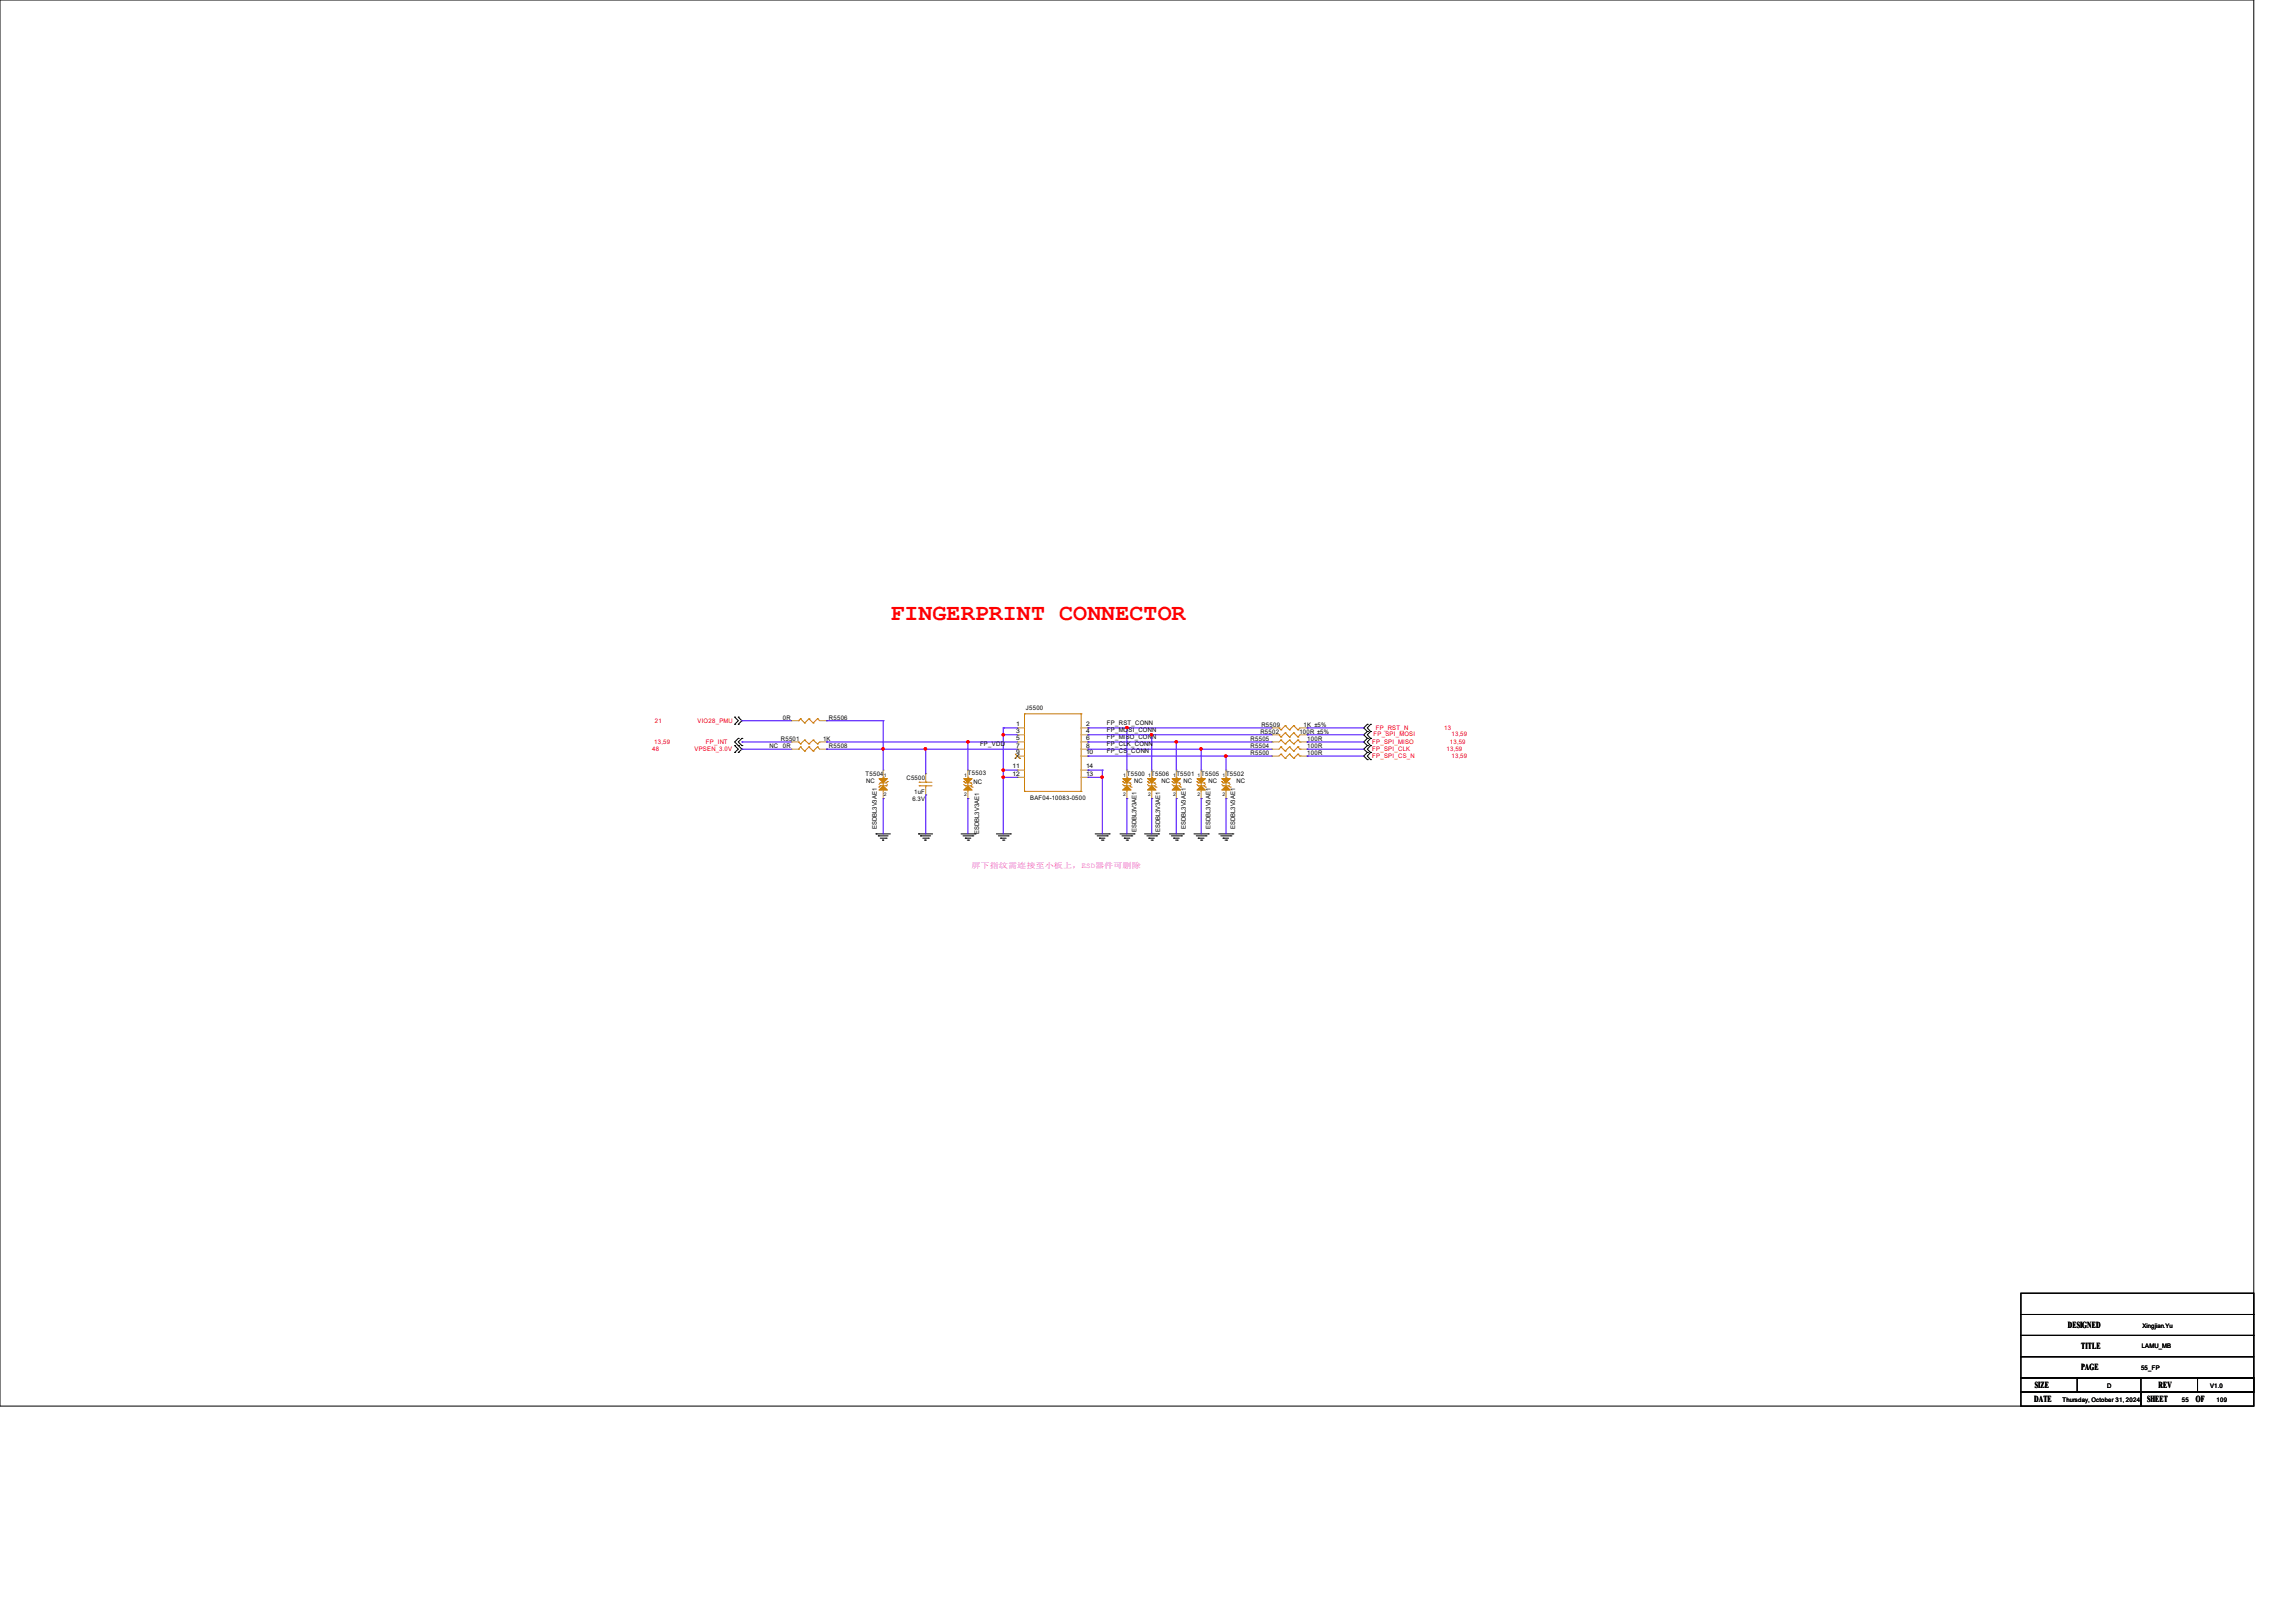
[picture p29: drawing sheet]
<svg xmlns="http://www.w3.org/2000/svg" width="297mm" height="210mm" viewBox="0 0 297 210" stroke-linecap="round" stroke-linejoin="round" font-family="sans-serif">
<defs><g id="words">
<text font-size="3" fill="#f00" x="115.2" y="80.2">FINGERPRINT CONNECTOR</text>
<g font-size="1.2">
<text x="267.6" y="171.8">DESIGNED</text>
<text x="263.3" y="179.6">SIZE</text>
<text x="269.4" y="174.6">TITLE</text>
<text x="269.4" y="177.3">PAGE</text>
<text x="279.3" y="179.6">REV</text>
<text x="263.3" y="181.4">DATE</text>
<text x="277.9" y="181.4">SHEET</text>
<text x="284.2" y="181.4">OF</text>
</g>
<text font-size="1" fill="#f0f" x="125.7" y="112.4">屏下指纹需连接至小板上，ESD器件可删除</text>
<g font-size=".8" fill="#f00">
<text x="84.8" y="93.6">21</text>
<text x="90.3" y="93.6">VIO28_PMU</text>
<text x="177.8" y="95.3">FP_SPI_MOSI</text>
<text x="178.1" y="94.4">FP_RST_N</text>
<text x="186.9" y="94.4">13</text>
<text x="187.8" y="95.3">13,59</text>
<text x="84.4" y="97.2">48</text>
<text x="84.7" y="96.3">13,59</text>
<text x="89.9" y="97.2">VPSEN_3.0V</text>
<text x="91.4" y="96.3">FP_INT</text>
<text x="177.6" y="96.3">FP_SPI_MISO</text>
<text x="177.6" y="97.2">FP_SPI_CLK</text>
<text x="177.6" y="98.1">FP_SPI_CS_N</text>
<text x="187.2" y="97.2">13,59</text>
<text x="187.6" y="96.3">13,59</text>
<text x="187.8" y="98.1">13,59</text>
</g>
<g font-size=".8">
<text x="101.1" y="95.8">R5501</text>
<text x="101.3" y="93.1">0R</text>
<text x="106.5" y="95.8">1K</text>
<text x="107.3" y="93.1">R5506</text>
<text x="131.5" y="94">1</text>
<text x="131.5" y="94.9">3</text>
<text x="131.5" y="95.8">5</text>
<text x="132.8" y="91.8">J5500</text>
<text x="140.6" y="94">2</text>
<text x="140.6" y="94.9">4</text>
<text x="140.6" y="95.8">6</text>
<text x="143.3" y="93.8">FP_RST_CONN</text>
<text x="143.3" y="95.6">FP_MISO_CONN</text>
<text x="143.3" y="94.7">FP_MOSI_CONN</text>
<text x="161.8" y="95.8">R5505</text>
<text x="163.1" y="95">R5502</text>
<text x="163.2" y="94">R5509</text>
<text x="168.2" y="95">100R ±5%</text>
<text x="168.7" y="94">1K ±5%</text>
<text x="169.2" y="95.8">100R</text>
<text x="99.6" y="96.8">NC</text>
<text x="101.3" y="96.8">0R</text>
<text x="107.3" y="96.8">R5508</text>
<text x="112" y="100.4">T5504</text>
<text x="112.1" y="101.3">NC</text>
<text x="117.3" y="100.9">C5500</text>
<text x="125.3" y="100.3">T5503</text>
<text x="126" y="101.5">NC</text>
<text x="126.8" y="96.6">FP_VDD</text>
<text x="131" y="99.4">11</text>
<text x="131" y="100.4">12</text>
<text x="131.5" y="96.7">7</text>
<text x="131.5" y="97.6">9</text>
<text x="140.6" y="96.7">8</text>
<text x="140.6" y="97.6">10</text>
<text x="140.6" y="100.4">13</text>
<text x="140.6" y="99.4">14</text>
<text x="143.3" y="96.6">FP_CLK_CONN</text>
<text x="143.3" y="97.4">FP_CS_CONN</text>
<text x="145.8" y="100.4">T5500</text>
<text x="146.8" y="101.3">NC</text>
<text x="149" y="100.4">T5506</text>
<text x="150.3" y="101.3">NC</text>
<text x="152.2" y="100.4">T5501</text>
<text x="153.2" y="101.3">NC</text>
<text x="155.5" y="100.4">T5505</text>
<text x="156.4" y="101.3">NC</text>
<text x="158.7" y="100.4">T5502</text>
<text x="160" y="101.3">NC</text>
<text x="161.8" y="96.8">R5504</text>
<text x="161.8" y="97.7">R5500</text>
<text x="169.2" y="96.8">100R</text>
<text x="169.2" y="97.7">100R</text>
<text x="113.5" y="107.3" transform="rotate(-90 113.5 107.3)">ESDBL3V3AE1</text>
<text x="118.1" y="103.6">6.3V</text>
<text x="118.3" y="102.7">1uF</text>
<text x="126.7" y="107.9" transform="rotate(-90 126.7 107.9)">ESDBL3V3AE1</text>
<text x="133.3" y="103.5">BAF04-10083-0500</text>
<text x="147.1" y="107.7" transform="rotate(-90 147.1 107.7)">ESDBL3V3AE1</text>
<text x="150.2" y="107.7" transform="rotate(-90 150.2 107.7)">ESDBL3V3AE1</text>
<text x="153.5" y="107.3" transform="rotate(-90 153.5 107.3)">ESDBL3V3AE1</text>
<text x="156.7" y="107.3" transform="rotate(-90 156.7 107.3)">ESDBL3V3AE1</text>
<text x="159.8" y="107.3" transform="rotate(-90 159.8 107.3)">ESDBL3V3AE1</text>
<text x="277.3" y="171.8">Xingjian.Yu</text>
<text x="272.7" y="179.6">D</text>
<text x="277.1" y="177.2">55_FP</text>
<text x="277.2" y="174.5">LAMU_MB</text>
<text x="286" y="179.6">V1.0</text>
<text x="266.9" y="181.4">Thursday, October 31, 2024</text>
<text x="282.4" y="181.4">55</text>
<text x="286.9" y="181.4">109</text>
</g>
<g font-size=".6">
<text x="114.4" y="100.5">1</text>
<text x="124.8" y="100.5">1</text>
<text x="145.4" y="100.5">1</text>
<text x="148.6" y="100.5">1</text>
<text x="151.8" y="100.5">1</text>
<text x="155" y="100.5">1</text>
<text x="158.2" y="100.5">1</text>
<text x="114.4" y="103">2</text>
<text x="124.8" y="103">2</text>
<text x="145.4" y="103">2</text>
<text x="148.6" y="103">2</text>
<text x="151.8" y="103">2</text>
<text x="155" y="103">2</text>
<text x="158.2" y="103">2</text>
</g>
</g></defs>
<g fill="none" stroke="#000" stroke-width=".13">
<path d="M0 0h291.7v181.9h-291.7zM95.1 93.7h.1M95.1 92.8h.1M95.1 97.4h.1M95.1 96.5h.1M95.1 92.8l.4 .5-.4 .4M95.1 96.5l.4 .4-.4 .5M95.5 92.8h.1M95.5 93.7h.1M95.5 96.5h.1M95.5 95.5h.1M95.5 97.4h.1"/>
<path d="M95.5 92.8l.5 .5-.5 .4M95.5 95.5l-.4 .5 .9 .9-.5 .5M96 96.5h.1M96 95.5h.1M96 95.5l-.5 .5 .5 .5M177 94.7h.1M177 93.7h.1M177 95.5h.1M177 96.5h.1M177 97.4h.1M177 98.3h.1M177 93.7l-.5 .5 .5 .5"/>
<path d="M177 94.7l-.5 .4 .5 .4M177 95.5l-.5 .5 .5 .5M177 96.5l-.5 .4 .5 .5M177 97.4l-.5 .4 .5 .5M177.4 93.7h.1M177.4 94.7h.1M177.4 95.5h.1M177.4 96.5h.1M177.4 97.4h.1M177.4 98.3h.1M177.4 93.7l-.4 .5 .4 .5M177.4 94.7l-.4 .4 .4 .4"/>
<path d="M177.4 95.5l-.4 .5 .4 .5M177.4 96.5l-.4 .4 .4 .5M177.4 97.4l-.4 .4 .4 .5M113.4 107.9h.1M113.4 107.9h1.8M113.7 108.2h.1M113.7 108.2h1.2M113.9 108.5h.8M114.2 108.7h.1M114.2 108.7h.2M114.7 108.5h.1M118.9 107.9h.1"/>
<path d="M118.9 107.9h1.8M119.1 108.2h.1M119.1 108.2h1.3M119.4 108.5h.7M119.7 108.7h.1M119.7 108.7h.2M120.1 108.5h.1M124.4 107.9h1.8M124.6 108.2h1.3M124.9 108.5h.1M124.9 108.5h.7M125.2 108.7h.1"/>
<path d="M125.3 108.7h.1M125.9 108.2h.1M126.2 107.9h.1M128.9 107.9h1.9M129.2 108.2h1.3M129.5 108.5h.1M129.5 108.5h.7M129.8 108.7h.1M129.9 108.7h.1M130.5 108.2h.1M130.8 107.9h.1M141.7 107.9h1.9"/>
<path d="M142 108.2h1.3M142.3 108.5h.1M142.3 108.5h.7M142.5 108.7h.2M142.7 108.7h.1M143.3 108.2h.1M143.6 107.9h.1M144.9 107.9h1.9M145.2 108.2h1.3M145.5 108.5h.1M145.5 108.5h.7M145.8 108.7h.1"/>
<path d="M145.9 108.7h.1M146.5 108.2h.1M146.8 107.9h.1M148.1 107.9h1.8M148.4 108.2h1.3M148.7 108.5h.1M148.7 108.5h.7M149 108.7h.1M149.1 108.7h.1M149.7 108.2h.1M149.9 107.9h.1M151.3 107.9h1.9"/>
<path d="M151.6 108.2h1.3M151.9 108.5h.1M151.9 108.5h.7M152.1 108.7h.3M152.4 108.7h.1M152.9 108.2h.1M153.2 107.9h.1M154.5 107.9h1.9M154.8 108.2h1.3M155.1 108.5h.1M155.1 108.5h.7M155.4 108.7h.1"/>
<path d="M155.5 108.7h.1M156.1 108.2h.1M156.4 107.9h.1M157.7 107.9h1.9M158 108.2h1.3M158.3 108.5h.1M158.3 108.5h.7M158.5 108.7h.2M158.7 108.7h.1M159.3 108.2h.1M159.6 107.9h.1M261.5 175.6h30.2v2.7h-30.2z"/>
<path d="M261.5 178.3h30.2v1.8h-30.2zM261.5 170.1h30.2v2.7h-30.2zM261.5 167.3h30.2v2.8h-30.2zM261.5 172.8h30.2v2.8h-30.2zM268.8 178.3h8.3v1.8h-8.3zM284.4 178.3h7.3v1.8h-7.3zM261.5 180.1h15.6v1.8h-15.6zM277.1 180.1h14.6v1.8h-14.6z"/>
</g>
<g fill="none" stroke="#cc8006" stroke-width=".13">
<path d="M103.3 96.9h.1M103.3 96h.1M103.3 93.3h.1M103.3 96l.3 .3M103.6 96.6h.1M103.6 96.3h.1M103.6 93h.1M103.6 96.6l.5 .6M103.6 96.6l-.3 .3M103.6 93l.5 .6M103.6 93l-.3 .3M104.1 97.2h.1"/>
<path d="M104.1 95.8h.1M104.1 93.6h.1M104.1 95.8l.6 .5M104.1 95.8l-.5 .5M104.7 96.6h.1M104.7 96.3h.1M104.7 93h.1M104.7 96.6l.5 .6M104.7 96.6l-.6 .6M104.7 93l.5 .6M104.7 93l-.6 .6M105.2 97.2h.1"/>
<path d="M105.2 95.8h.1M105.2 93.6h.1M105.2 95.8l.6 .5M105.2 95.8l-.5 .5M105.8 96.6h.1M105.8 96.3h.1M105.8 93h.1M105.8 96.6l.3 .3M105.8 96.6l-.6 .6M105.8 93l.3 .3M105.8 93l-.6 .6M106.1 96l-.3 .3"/>
<path d="M132.6 92.4h.1M132.6 92.4v10M132.6 92.4h7.3M139.9 92.4h.1M139.9 92.4v10M165.5 94.2h.1M165.5 95.1h.1M165.5 94.2l.3 .2M165.5 95.1l.3 .3M165.8 96.6h.1M165.8 95.8h.1M165.8 97.6h.1"/>
<path d="M165.8 94.4h.1M165.8 95.4h.1M165.8 96.6l-.3 .3M165.8 96.6l.5 .6M165.8 95.8l-.3 .2M165.8 95.8l.5 .5M165.8 97.6l-.3 .2M165.8 97.6l.5 .5M166.3 97.2h.1M166.3 96.3h.1M166.3 98.1h.1M166.3 93.9h.1"/>
<path d="M166.3 94.8h.1M166.3 93.9l.6 .5M166.3 93.9l-.5 .5M166.3 94.8l.6 .6M166.3 94.8l-.5 .6M166.9 96.6h.1M166.9 95.8h.1M166.9 97.6h.1M166.9 94.4h.1M166.9 95.4h.1M166.9 96.6l-.6 .6M166.9 96.6l.5 .6"/>
<path d="M166.9 95.8l-.6 .5M166.9 95.8l.5 .5M166.9 97.6l-.6 .5M166.9 97.6l.5 .5M167.4 97.2h.1M167.4 96.3h.1M167.4 98.1h.1M167.4 93.9h.1M167.4 94.8h.1M167.4 93.9l.6 .5M167.4 93.9l-.5 .5M167.4 94.8l.6 .6"/>
<path d="M167.4 94.8l-.5 .6M168 96.6h.1M168 95.8h.1M168 97.6h.1M168 94.4h.1M168 95.4h.1M168 96.6l-.6 .6M168 96.6l.2 .3M168 95.8l-.6 .5M168 95.8l.2 .2M168 97.6l-.6 .5M168 97.6l.2 .2"/>
<path d="M168.2 96.9h.1M168.2 96h.1M168.2 97.8h.1M168.2 94.2l-.2 .2M168.2 95.1l-.2 .3M113.7 101.9h.1M113.9 101.7h.1M113.9 101.3h.1M113.9 101.7h.8M113.9 101.3h.8M113.9 101.7l-.2 .2M113.9 101.3l-.2 .2"/>
<path d="M114.3 100.6h.1M114.3 100.6v1.8M114.7 101.7h.1M114.7 101.3h.1M114.9 101.1h.1M114.9 101.5l-.2 .2M114.9 101.1l-.2 .2M119 101.7h.1M119 101.2h.1M119 101.7h1.6M119 101.2h1.6M119.8 101.2h.1"/>
<path d="M119.8 101.7h.1M119.8 101v.2M119.8 101.7v.2M124.7 101.1h.1M124.7 101.5l.2 .2M124.7 101.1l.2 .2M124.9 101.7h.1M124.9 101.3h.1M124.9 101.7h.7M124.9 101.3h.7M125.3 100.6h.1M125.3 100.6v1.8"/>
<path d="M125.6 101.7h.1M125.6 101.3h.1M125.6 101.7l.2 .2M125.6 101.3l.2 .2M125.8 101.9h.1M132.6 102.4h.1M132.6 102.4h7.3M139.9 102.4h.1M145.3 101.1h.1M145.3 101.5l.2 .2M145.3 101.1l.2 .2M145.5 101.7h.1"/>
<path d="M145.5 101.3h.1M145.5 101.7h.7M145.5 101.3h.7M145.8 100.6h.1M145.8 100.6v1.8M146.2 101.7h.1M146.2 101.3h.1M146.2 101.7l.2 .2M146.2 101.3l.2 .2M146.4 101.9h.1M148.5 101.1h.1M148.5 101.5l.2 .2"/>
<path d="M148.5 101.1l.2 .2M148.7 101.7h.1M148.7 101.3h.1M148.7 101.7h.7M148.7 101.3h.7M149.1 100.6h.1M149.1 100.6v1.8M149.4 101.7h.1M149.4 101.3h.1M149.4 101.7l.2 .2M149.4 101.3l.2 .2M149.6 101.9h.1"/>
<path d="M151.7 101.1h.1M151.7 101.5l.2 .2M151.7 101.1l.2 .2M151.9 101.7h.1M151.9 101.3h.1M151.9 101.7h.7M151.9 101.3h.7M152.2 100.6h.1M152.2 100.6v1.8M152.6 101.7h.1M152.6 101.3h.1M152.6 101.7l.2 .2"/>
<path d="M152.6 101.3l.2 .2M152.8 101.9h.1M154.9 101.1h.1M154.9 101.5l.2 .2M154.9 101.1l.2 .2M155.1 101.7h.1M155.1 101.3h.1M155.1 101.7h.7M155.1 101.3h.7M155.4 100.6h.1M155.4 100.6v1.8M155.8 101.7h.1"/>
<path d="M155.8 101.3h.1M155.8 101.7l.2 .2M155.8 101.3l.2 .2M156 101.9h.1M158.1 101.1h.1M158.1 101.5l.2 .2M158.1 101.1l.2 .2M158.3 101.7h.1M158.3 101.3h.1M158.3 101.7h.7M158.3 101.3h.7M158.7 100.6h.1"/>
<path d="M158.7 100.6v1.8M159 101.7h.1M159 101.3h.1M159 101.7l.2 .2M159 101.3l.2 .2M159.2 101.9h.1"/>
</g>
<g fill="#cc8006" stroke="#cc8006" stroke-width=".13">
<path d="M124.7 102.2l.6-.5 .5 .5z" fill-rule="evenodd"/>
<path d="M124.7 100.8h1.1l-.5 .5z" fill-rule="evenodd"/>
<path d="M145.3 102.2l.5-.5 .6 .5z" fill-rule="evenodd"/>
<path d="M145.3 100.8h1.1l-.6 .5z" fill-rule="evenodd"/>
<path d="M154.9 102.2l.5-.5 .6 .5z" fill-rule="evenodd"/>
<path d="M154.9 100.8h1.1l-.6 .5z" fill-rule="evenodd"/>
<path d="M152.2 101.7l.6 .5h-1.1z" fill-rule="evenodd"/>
<path d="M151.7 100.8h1.1l-.6 .5z" fill-rule="evenodd"/>
<path d="M158.1 102.2l.6-.5 .5 .5z" fill-rule="evenodd"/>
<path d="M158.1 100.8h1.1l-.5 .5z" fill-rule="evenodd"/>
<path d="M114.3 101.7l.6 .5h-1.2z" fill-rule="evenodd"/>
<path d="M113.7 100.8h1.2l-.6 .5z" fill-rule="evenodd"/>
<path d="M149.1 101.7l.5 .5h-1.1z" fill-rule="evenodd"/>
<path d="M148.5 100.8h1.1l-.5 .5z" fill-rule="evenodd"/>
</g>
<g fill="none" stroke="#a84" stroke-width=".13">
<path d="M102.4 96.9h.1M102.4 96h.1M102.4 93.3h.1M102.4 96.9h.9M102.4 96h.9M102.4 93.3h.9M106.1 96.9h.9M106.1 96h.9M106.1 93.3h.9M107 96.9h.1M107 96h.1M107 93.3h.1"/>
<path d="M114.3 99.7h.1M114.3 99.7v.9M125.3 99.7h.1M125.3 99.7v.9M131.7 94.2h.1M131.7 95.1h.1M131.7 96h.1M131.7 96.9h.1M131.7 97.8h.1M131.7 99.7h.1M131.7 96.9h.9M131.7 96h.9"/>
<path d="M131.7 97.8h.9M131.7 94.2h.9M131.7 95.1h.9M131.7 99.7h.9M139.9 96.9h.9M139.9 96h.9M139.9 97.8h.9M139.9 94.2h.9M139.9 95.1h.9M139.9 99.7h.9M140.8 94.2h.1M140.8 95.1h.1"/>
<path d="M140.8 96h.1M140.8 96.9h.1M140.8 97.8h.1M140.8 99.7h.1M145.8 99.7h.1M145.8 99.7v.9M149.1 99.7h.1M149.1 99.7v.9M152.2 99.7h.1M152.2 99.7v.9M155.4 99.7h.1M155.4 99.7v.9"/>
<path d="M158.7 99.7h.1M158.7 99.7v.9M164.6 96.9h.1M164.6 96h.1M164.6 97.8h.1M164.6 94.2h.1M164.6 95.1h.1M164.6 96.9h.9M164.6 96h.9M164.6 97.8h.9M164.6 94.2h.9M164.6 95.1h.9"/>
<path d="M168.2 96.9h1M168.2 96h1M168.2 97.8h1M168.2 94.2h1M168.2 95.1h1M169.2 96.9h.1M169.2 96h.1M169.2 97.8h.1M169.2 94.2h.1M169.2 95.1h.1M114.3 103.3h.1M114.3 102.4v.9"/>
<path d="M119.8 102.9h.1M119.8 100.1h.1M119.8 100.1v.9M119.8 101.9v1M125.3 103.3h.1M125.3 102.4v.9M131.7 100.6h.1M131.7 100.6h.9M139.9 100.6h.9M140.8 100.6h.1M145.8 103.3h.1M145.8 102.4v.9"/>
<path d="M149.1 103.3h.1M149.1 102.4v.9M152.2 103.3h.1M152.2 102.4v.9M155.4 103.3h.1M155.4 102.4v.9M158.7 103.3h.1M158.7 102.4v.9"/>
</g>
<path d="M131.4 98.1h.1M131.4 97.6l.6 .5M131.9 97.6l-.5 .5M132 98.1h.1" fill="none" stroke="#804000" stroke-width=".13"/>
<g fill="none" stroke="#4200ff" stroke-width=".13">
<path d="M96 93.3h.1M96 96h.1M96 96.9h.1M96 93.3h6.4M96 96h6.4M96 96.9h6.4M107 93.3h.1M107 96h.1M107 96.9h.1M107 93.3h7.3M107 96h24.7M107 96.9h24.7"/>
<path d="M114.3 93.3h.1M114.3 96.9h.1M114.3 93.3v6.4M119.8 96.9h.1M119.8 96.9v3.2M125.3 96h.1M125.3 96v3.7M129.8 94.2h.1M129.8 95.1h.1M129.8 99.7h.1M129.8 94.2h1.9M129.8 95.1h1.9"/>
<path d="M129.8 94.2v13.7M129.8 99.7h1.9M140.8 94.2h.1M140.8 96h.1M140.8 95.1h.1M140.8 96.9h.1M140.8 97.8h.1M140.8 99.7h.1M140.8 94.2h23.8M140.8 95.1h23.8M140.8 96h23.8M140.8 96.9h23.8"/>
<path d="M140.8 97.8h23.8M140.8 99.7h1.9M142.7 99.7h.1M142.7 99.7v8.2M145.8 94.2h.1M145.8 94.2v5.5M149.1 95.1h.1M149.1 95.1v4.6M152.2 96h.1M152.2 96v3.7M155.4 96.9h.1M155.4 96.9v2.8"/>
<path d="M158.7 97.8h.1M158.7 97.8v1.9M169.2 94.2h.1M169.2 95.1h.1M169.2 96h.1M169.2 96.9h.1M169.2 97.8h.1M169.2 94.2h7.3M169.2 95.1h7.3M169.2 96h7.3M169.2 96.9h7.3M169.2 97.8h7.3"/>
<path d="M114.3 103.3h.1M114.3 103.3v4.6M119.8 102.9h.1M119.8 102.9v5M125.3 103.3h.1M125.3 103.3v4.6M129.8 100.6h.1M129.8 100.6h1.9M140.8 100.6h.1M140.8 100.6h1.9M142.7 100.6h.1M145.8 103.3h.1"/>
<path d="M145.8 103.3v4.6M149.1 103.3h.1M149.1 103.3v4.6M152.2 103.3h.1M152.2 103.3v4.6M155.4 103.3h.1M155.4 103.3v4.6M158.7 103.3h.1M158.7 103.3v4.6"/>
</g>
<g fill="#f00" stroke="#f00" stroke-width=".13">
<path d="M129.7 95h.3v.2h-.3z" fill-rule="evenodd"/>
<path d="M125.1 95.9h.3v.2h-.3z" fill-rule="evenodd"/>
<path d="M145.7 94h.3v.3h-.3z" fill-rule="evenodd"/>
<path d="M148.9 95h.2v.2h-.2z" fill-rule="evenodd"/>
<path d="M152.1 95.9h.3v.2h-.3z" fill-rule="evenodd"/>
<path d="M119.6 96.8h.3v.2h-.3z" fill-rule="evenodd"/>
<path d="M158.5 97.7h.2v.2h-.2z" fill-rule="evenodd"/>
<path d="M129.7 100.5h.3v.2h-.3z" fill-rule="evenodd"/>
<path d="M129.7 99.5h.3v.3h-.3z" fill-rule="evenodd"/>
<path d="M142.5 100.5h.2v.2h-.2z" fill-rule="evenodd"/>
<path d="M129.7 95h.3v.2h-.3z" fill-rule="evenodd"/>
<path d="M125.1 95.9h.3v.2h-.3z" fill-rule="evenodd"/>
<path d="M145.7 94h.3v.3h-.3z" fill-rule="evenodd"/>
<path d="M148.9 95h.2v.2h-.2z" fill-rule="evenodd"/>
<path d="M152.1 95.9h.3v.2h-.3z" fill-rule="evenodd"/>
<path d="M119.6 96.8h.3v.2h-.3z" fill-rule="evenodd"/>
<path d="M158.5 97.7h.2v.2h-.2z" fill-rule="evenodd"/>
<path d="M129.7 100.5h.3v.2h-.3z" fill-rule="evenodd"/>
<path d="M129.7 99.5h.3v.3h-.3z" fill-rule="evenodd"/>
<path d="M142.5 100.5h.2v.2h-.2z" fill-rule="evenodd"/>
<circle cx="114.3" cy="96.9" r=".16"/>
<circle cx="155.4" cy="96.9" r=".16"/>
</g>
<use href="#words"/>
</svg>
